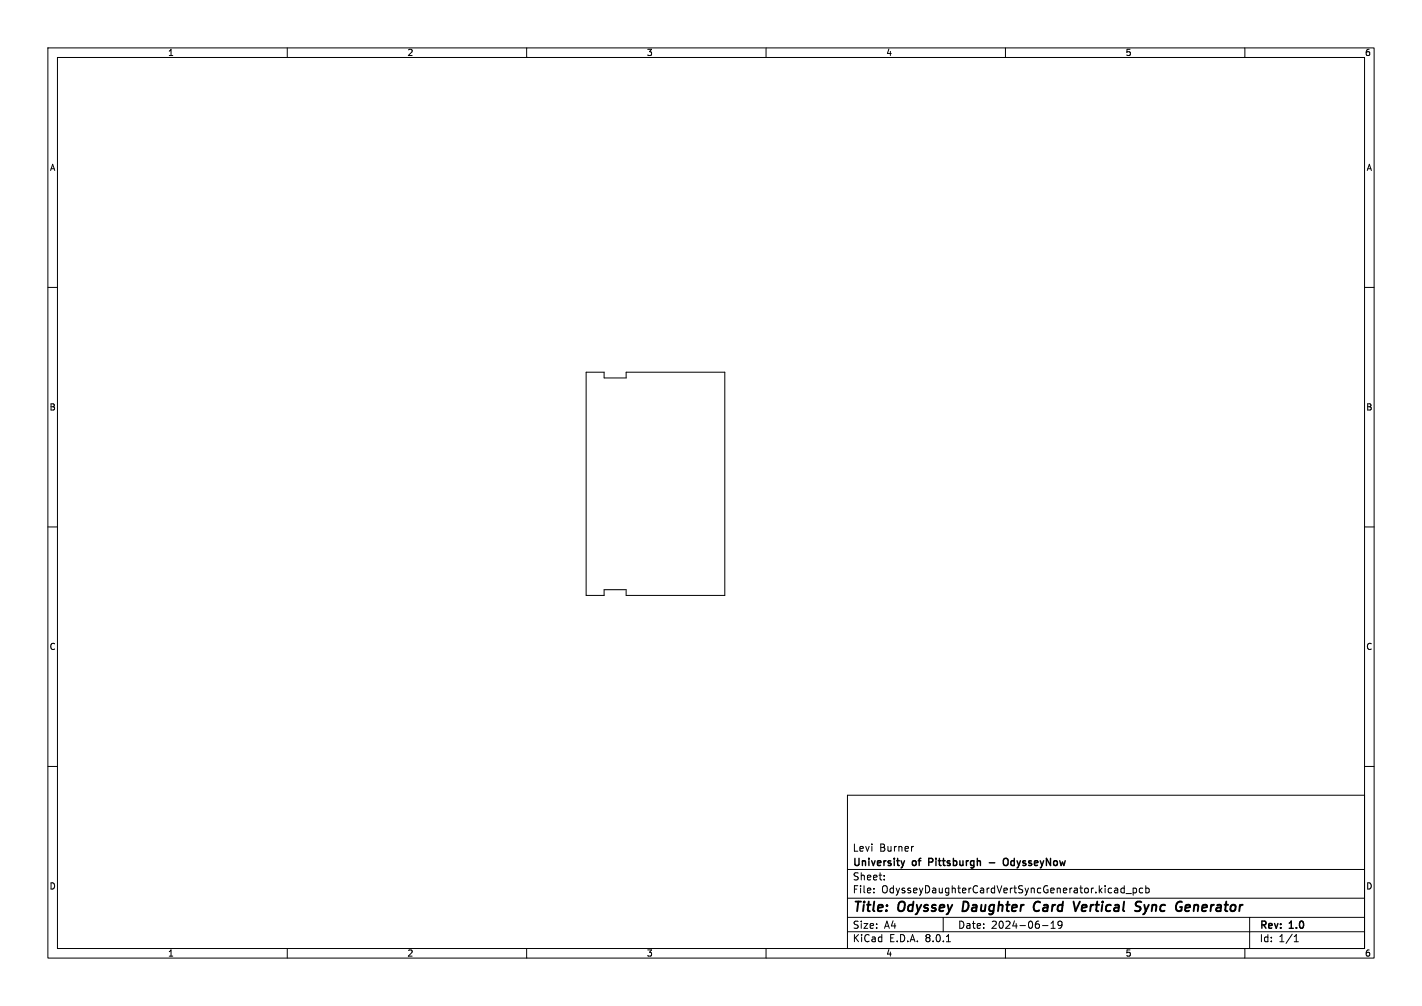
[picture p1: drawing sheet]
<svg xmlns="http://www.w3.org/2000/svg" width="297mm" height="210mm" viewBox="0 0 297 210" stroke-linecap="round" stroke-linejoin="round" font-family="sans-serif">
<defs><g id="words">
<g font-size="2.8">
<text x="178" y="190.9">Title:</text>
<text x="187.7" y="190.9">Odyssey</text>
<text x="201.9" y="190.9">Daughter</text>
<text x="217.5" y="190.9">Card</text>
<text x="226.7" y="190.9">Vertical</text>
<text x="240.4" y="190.9">Sync</text>
<text x="249.7" y="190.9">Generator</text>
</g>
<g font-size="2.1">
<text x="178" y="178">Levi</text>
<text x="183.7" y="178">Burner</text>
<text x="178" y="184">Sheet:</text>
<text x="178" y="181.2">University</text>
<text x="190.7" y="181.2">of</text>
<text x="194.6" y="181.2">Pittsburgh</text>
<text x="211.5" y="181.2">OdysseyNow</text>
<text x="178" y="186.7">File:</text>
<text x="184.1" y="186.7">OdysseyDaughterCardVertSyncGenerator.kicad_pcb</text>
<text x="178" y="196.9">KiCad</text>
<text x="178" y="194.1">Size:</text>
<text x="184.7" y="194.1">A4</text>
<text x="185.7" y="196.9">E.D.A.</text>
<text x="193.3" y="196.9">8.0.1</text>
<text x="200" y="194.1">Date:</text>
<text x="207" y="194.1">2024-06-19</text>
<text x="263" y="194.3">Rev:</text>
<text x="263" y="196.9">Id:</text>
<text x="267.1" y="196.9">1/1</text>
<text x="269.4" y="194.3">1.0</text>
</g>
<g font-size="1.8">
<text x="35" y="11.9">1</text>
<text x="85" y="11.9">2</text>
<text x="135" y="11.9">3</text>
<text x="185" y="11.9">4</text>
<text x="235" y="11.9">5</text>
<text x="285" y="11.9">6</text>
<text x="10.3" y="35.9">A</text>
<text x="285.4" y="35.9">A</text>
<text x="10.3" y="85.9">B</text>
<text x="285.3" y="85.9">B</text>
<text x="10.3" y="135.9">C</text>
<text x="285.3" y="135.9">C</text>
<text x="10.3" y="185.9">D</text>
<text x="285.3" y="185.9">D</text>
<text x="35" y="199.9">1</text>
<text x="85" y="199.9">2</text>
<text x="135" y="199.9">3</text>
<text x="185" y="199.9">4</text>
<text x="235" y="199.9">5</text>
<text x="285" y="199.9">6</text>
</g>
</g></defs>
<g fill="none" stroke="#000" stroke-width=".21">
<path d="M10 10h277v190h-277zM12 12h273v186h-273zM60 10v2M110 10v2M160 10v2M210 10v2M260 10v2M10 60h2M285 60h2M122.4 77.7h3.8v1.2h4.6v-1.2h20.6v46.6h-20.6v-1.2h-4.6v1.2h-3.8zM10 110h2M285 110h2"/>
<path d="M10 160h2M285 160h2M177 166h108v32h-108zM190.8 176.7l-.3 .1M60 198v2M110 198v2M160 198v2M177 194.5h108M177 191.5h108M177 187.5h108M177 181.5h108M182.5 186.3v.1"/>
<path d="M182.5 185.5v.1M184.7 183.6v.1M184.7 182.8v.1M197 191.5v3M197.7 196.6h.8M210 198v2M217.7 193.2h1.2M219.5 193.8h.9M219.5 192.7l.5-.4v1.5M221.8 192.9l-.3 .3h-.3l-.2-.3 .1-.5 .4-.1 .2 .1a.99 .99 0 0 1-.3 1.4h-.3M234.8 184.9v1.5M234.8 185.5l-.4-.1-.3 .3 .1 .6h.6"/>
<path d="M235.2 186.5h1.1M236.7 185.5l.4-.1 .3 .3-.2 .6h-.5M236.7 185.4v1.5M238.7 185.5l-.5-.1-.2 .3 .1 .6h.6M239.3 185.5l.4-.1 .3 .3-.1 .6h-.6M239.3 184.9v1.5M260 198v2M261 191.5v6.5M270.3 196.6h.9M270.3 195.5l.4-.4v1.5"/>
</g>
<path d="M201.3 188.2l-.3 2h.5M216.9 188.2a1.07 1.07 0 0 0-1 .8 1.07 1.07 0 0 0 .5 1.2l.5-.1M225.6 188.2l-1 2M226.3 188.9l-.3 .3-.1 .7 .3 .3h.3M226.9 189.4l-.9 .1M237.6 188.2l.8 .1M237.9 189.3l.3 .3-.2 .5M239 188.9l.3 1.3M239.3 190.2l-.2 .5-.4 .2M239.9 188.9l-.6 1.3M247.9 188.9l.6 .1 .1 .4-1 .1M248.4 190.1l-.6 .1" fill="none" stroke="#000" stroke-width=".4"/>
<path d="M188.9 179.7l-.3 1M194 180h.6M194.6 179.2h-.6v1.5M209.6 179.4l.3-.2a.5 .5 0 0 1 .7 .5v.5a.5 .5 0 0 1-.5 .5 .5 .5 0 0 1-.5-.5zM206.6 180.1h1.2" fill="none" stroke="#000" stroke-width=".3"/>
<use href="#words"/>
</svg>
